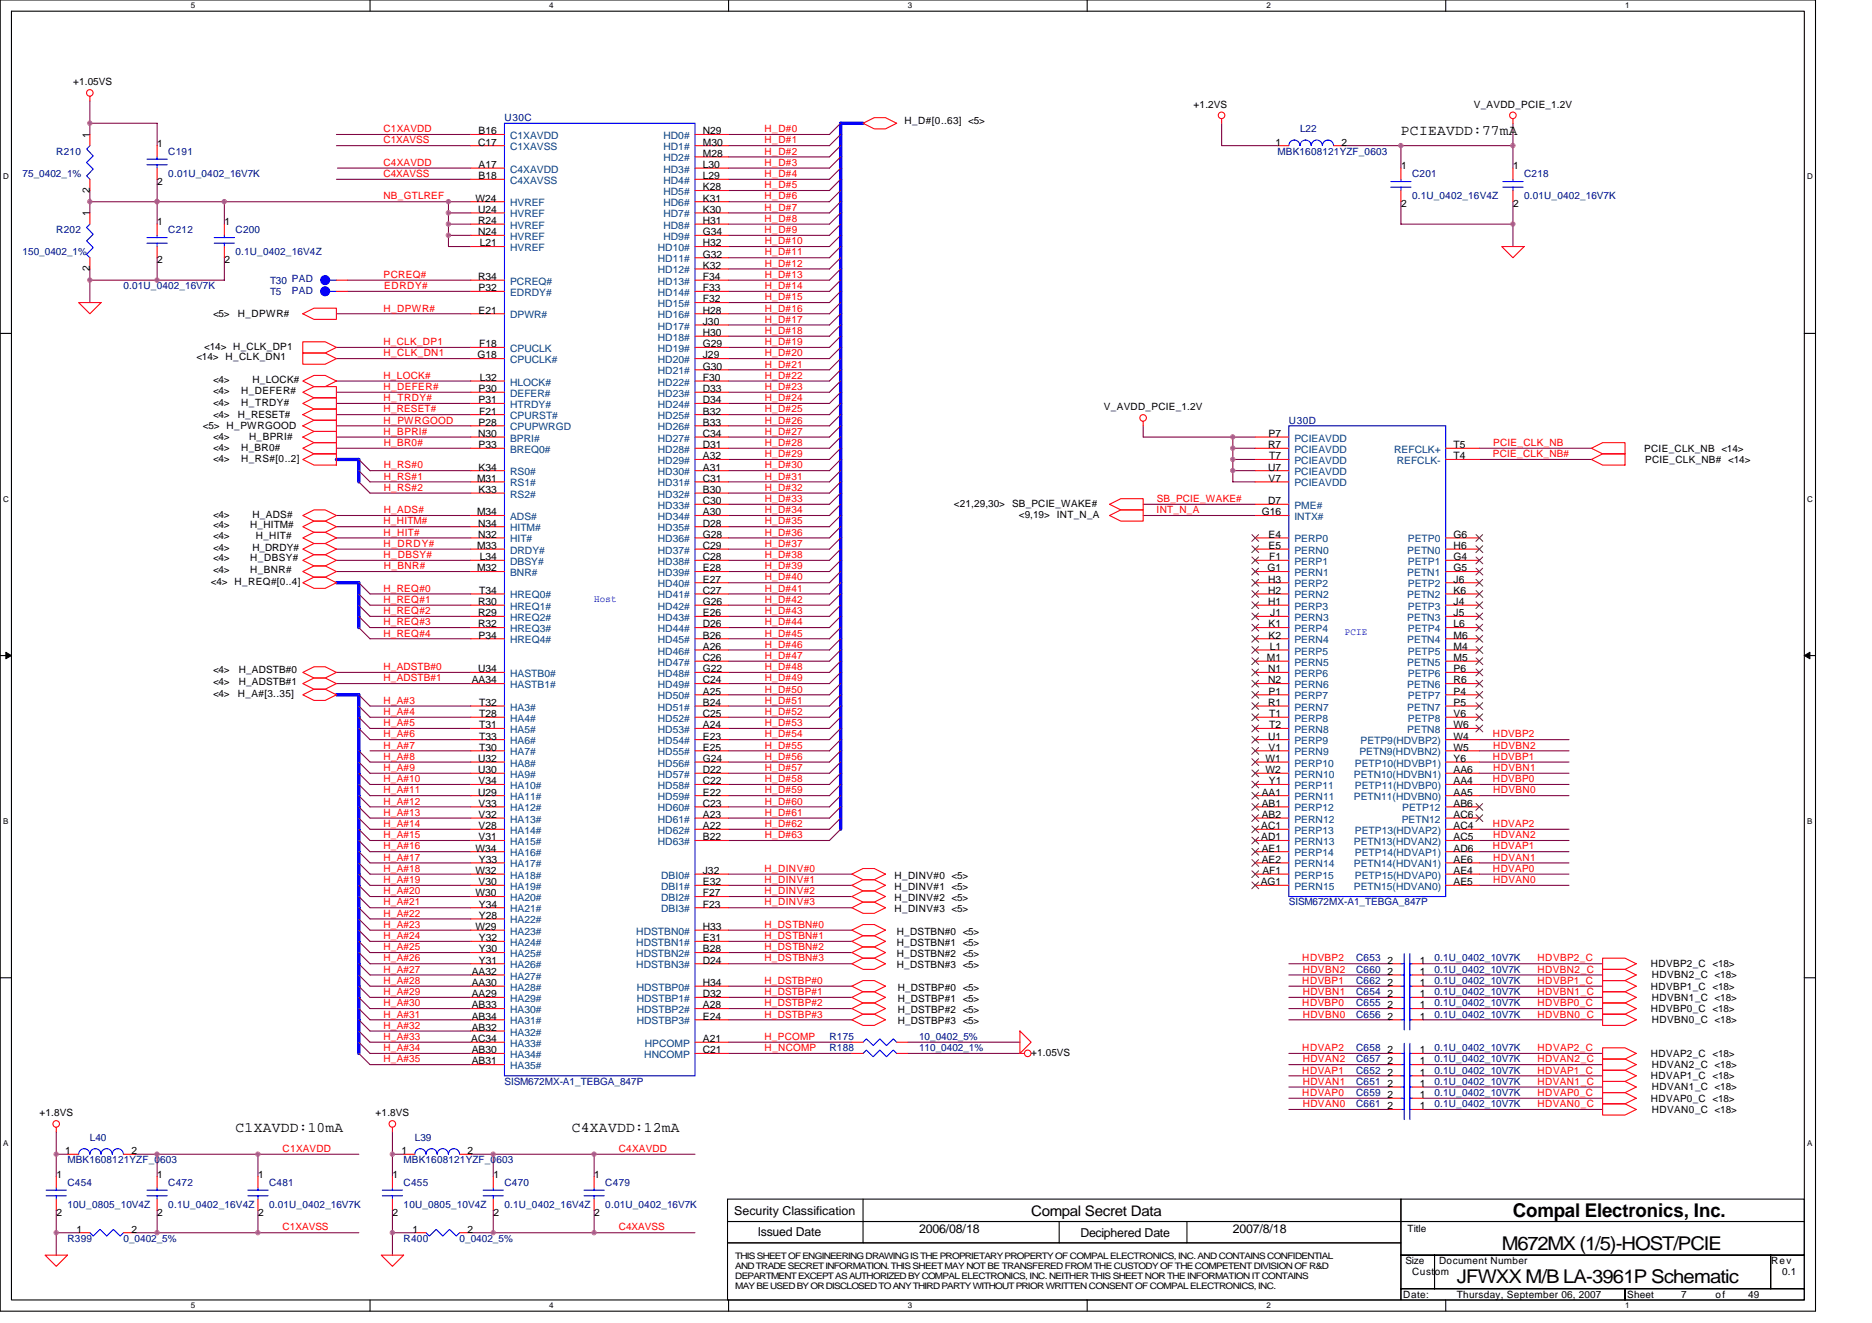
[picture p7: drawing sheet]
<svg xmlns="http://www.w3.org/2000/svg" width="297mm" height="210mm" viewBox="0 0 297 210" stroke-linecap="round" stroke-linejoin="round" font-family="sans-serif">
<defs><g id="words">
<g font-size="3">
<text x="240.1" y="193">Compal Electronics, Inc.</text>
<text x="231.2" y="203.6">JFWXX M/B LA-3961P Schematic</text>
<text x="238.3" y="198.3">M672MX (1/5)-HOST/PCIE</text>
</g>
<g font-size="2.3">
<text x="222.3" y="21.4">PCIEAVDD:77mA</text>
<text x="37.4" y="179.6">C1XAVDD:10mA</text>
<text x="90.7" y="179.6">C4XAVDD:12mA</text>
<text x="163.6" y="192.8">Compal Secret Data</text>
</g>
<g font-size="1.9">
<text x="116.5" y="192.7">Security Classification</text>
<text x="120.2" y="196.1">Issued Date</text>
<text x="145.8" y="195.6">2006/08/18</text>
<text x="171.4" y="196.3">Deciphered Date</text>
<text x="195.6" y="195.6">2007/8/18</text>
</g>
<g font-size="1.6">
<text x="11.6" y="13.5">+1.05VS</text>
<text x="189.4" y="17.1">+1.2VS</text>
<text x="233.8" y="17.1">V_AVDD_PCIE_1.2V</text>
<text x="14.2" y="21.9" transform="rotate(-90 14.2 21.9)">1</text>
<text x="25" y="23.3">1</text>
<text x="75.9" y="23.1">C17</text>
<text x="75.9" y="21.3">B16</text>
<text x="111.5" y="21.3">N29</text>
<text x="111.5" y="23.1">M30</text>
<text x="143.5" y="19.7">H_D#[0..63] &lt;5&gt;</text>
<text x="202.4" y="23.1">1</text>
<text x="212.9" y="23.1">2</text>
<text x="25" y="29.4">2</text>
<text x="75.9" y="26.6">A17</text>
<text x="75.9" y="28.4">B18</text>
<text x="111.5" y="24.9">M28</text>
<text x="111.5" y="26.6">L30</text>
<text x="111.5" y="28.4">L29</text>
<text x="222.3" y="26.9">1</text>
<text x="240.1" y="26.9">1</text>
<text x="14.2" y="34.3" transform="rotate(-90 14.2 34.3)">1</text>
<text x="14.2" y="30.6" transform="rotate(-90 14.2 30.6)">2</text>
<text x="25" y="35.8">1</text>
<text x="35.6" y="35.8">1</text>
<text x="75.4" y="32">W24</text>
<text x="75.9" y="33.8">U24</text>
<text x="75.9" y="35.5">R24</text>
<text x="111.5" y="30.2">K28</text>
<text x="111.5" y="32">K31</text>
<text x="111.5" y="33.8">K30</text>
<text x="111.5" y="35.5">H31</text>
<text x="222.3" y="32.9">2</text>
<text x="240.1" y="32.9">2</text>
<text x="25" y="41.8">2</text>
<text x="35.6" y="41.8">2</text>
<text x="75.9" y="37.3">N24</text>
<text x="76.1" y="39.1">L21</text>
<text x="111.5" y="37.3">G34</text>
<text x="111.5" y="39.1">H32</text>
<text x="111.5" y="40.9">G32</text>
<text x="14.2" y="43.1" transform="rotate(-90 14.2 43.1)">2</text>
<text x="75.9" y="44.4">R34</text>
<text x="75.9" y="46.2">P32</text>
<text x="111.5" y="42.7">K32</text>
<text x="111.5" y="44.4">F34</text>
<text x="111.5" y="46.2">F33</text>
<text x="111.5" y="48">F32</text>
<text x="33.8" y="50.3">&lt;5&gt;</text>
<text x="37.7" y="50.3">H_DPWR#</text>
<text x="75.9" y="49.8">E21</text>
<text x="111.5" y="49.8">H28</text>
<text x="111.5" y="51.5">J30</text>
<text x="111.5" y="53.3">H30</text>
<text x="31.2" y="57.1">&lt;14&gt; H_CLK_DN1</text>
<text x="32.4" y="55.5">&lt;14&gt; H_CLK_DP1</text>
<text x="75.8" y="56.9">G18</text>
<text x="76" y="55.1">F18</text>
<text x="111.5" y="55.1">G29</text>
<text x="111.5" y="56.9">J29</text>
<text x="111.5" y="58.7">G30</text>
<text x="33.8" y="60.8">&lt;4&gt;</text>
<text x="33.8" y="62.6">&lt;4&gt;</text>
<text x="33.8" y="64.4">&lt;4&gt;</text>
<text x="38.3" y="62.6">H_DEFER#</text>
<text x="38.3" y="64.4">H_TRDY#</text>
<text x="40" y="60.8">H_LOCK#</text>
<text x="75.9" y="64">P31</text>
<text x="75.9" y="62.2">P30</text>
<text x="76" y="65.8">F21</text>
<text x="76.1" y="60.4">L32</text>
<text x="111.5" y="60.4">F30</text>
<text x="111.5" y="62.2">D33</text>
<text x="111.5" y="64">D34</text>
<text x="111.5" y="65.8">B32</text>
<text x="175.2" y="65.1">V_AVDD_PCIE_1.2V</text>
<text x="32.2" y="68.1">&lt;5&gt; H_PWRGOOD</text>
<text x="33.8" y="69.9">&lt;4&gt;</text>
<text x="33.8" y="71.5">&lt;4&gt;</text>
<text x="33.8" y="66.3">&lt;4&gt;</text>
<text x="37.7" y="66.3">H_RESET#</text>
<text x="38.3" y="71.5">H_BR0#</text>
<text x="39.5" y="69.9">H_BPRI#</text>
<text x="75.9" y="69.3">N30</text>
<text x="75.9" y="71.1">P33</text>
<text x="75.9" y="67.5">P28</text>
<text x="111.5" y="67.5">B33</text>
<text x="111.5" y="69.3">C34</text>
<text x="111.5" y="71.1">D31</text>
<text x="201.2" y="71.1">R7</text>
<text x="201.3" y="69.3">P7</text>
<text x="230.6" y="71.1">T5</text>
<text x="260.9" y="71.6">PCIE_CLK_NB &lt;14&gt;</text>
<text x="33.8" y="73.3">&lt;4&gt;</text>
<text x="38.3" y="73.3">H_RS#[0..2]</text>
<text x="75.7" y="76.4">M31</text>
<text x="75.9" y="74.7">K34</text>
<text x="111.5" y="72.9">A32</text>
<text x="111.5" y="74.7">A31</text>
<text x="111.5" y="76.4">C31</text>
<text x="201.2" y="74.7">U7</text>
<text x="201.3" y="76.4">V7</text>
<text x="201.4" y="72.9">T7</text>
<text x="230.6" y="72.9">T4</text>
<text x="261" y="73.4">PCIE_CLK_NB# &lt;14&gt;</text>
<text x="33.8" y="83.7">&lt;4&gt;</text>
<text x="33.8" y="82.1">&lt;4&gt;</text>
<text x="39.7" y="83.7">H_HITM#</text>
<text x="40.1" y="82.1">H_ADS#</text>
<text x="75.7" y="81.8">M34</text>
<text x="75.9" y="83.5">N34</text>
<text x="75.9" y="78.2">K33</text>
<text x="111.5" y="78.2">B30</text>
<text x="111.5" y="80">C30</text>
<text x="111.5" y="81.8">A30</text>
<text x="111.5" y="83.5">D28</text>
<text x="151.3" y="80.4">&lt;21,29,30&gt; SB_PCIE_WAKE#</text>
<text x="161.7" y="82.1">&lt;9,19&gt; INT_N_A</text>
<text x="200.2" y="81.8">G16</text>
<text x="201.2" y="80">D7</text>
<text x="33.8" y="89.1">&lt;4&gt;</text>
<text x="33.8" y="87.5">&lt;4&gt;</text>
<text x="33.8" y="85.5">&lt;4&gt;</text>
<text x="39.7" y="89.1">H_DBSY#</text>
<text x="40" y="87.5">H_DRDY#</text>
<text x="40.6" y="85.5">H_HIT#</text>
<text x="75.7" y="87.1">M33</text>
<text x="75.9" y="85.3">N32</text>
<text x="76.1" y="88.9">L34</text>
<text x="111.5" y="85.3">G28</text>
<text x="111.5" y="87.1">C29</text>
<text x="111.5" y="88.9">C28</text>
<text x="201.3" y="85.3">E4</text>
<text x="201.3" y="87.1">E5</text>
<text x="201.4" y="88.9">F1</text>
<text x="230.6" y="85.3">G6</text>
<text x="230.6" y="88.9">G4</text>
<text x="230.6" y="87.1">H6</text>
<text x="33.4" y="92.8">&lt;4&gt; H_REQ#[0..4]</text>
<text x="33.8" y="90.8">&lt;4&gt;</text>
<text x="39.7" y="90.8">H_BNR#</text>
<text x="75.7" y="90.7">M32</text>
<text x="75.9" y="96">R30</text>
<text x="76" y="94.2">T34</text>
<text x="111.5" y="90.7">E28</text>
<text x="111.5" y="92.4">E27</text>
<text x="111.5" y="94.2">C27</text>
<text x="111.5" y="96">G26</text>
<text x="201.1" y="90.7">G1</text>
<text x="201.2" y="92.4">H3</text>
<text x="201.2" y="94.2">H2</text>
<text x="201.2" y="96">H1</text>
<text x="230.6" y="92.4">J6</text>
<text x="230.6" y="96">J4</text>
<text x="230.6" y="90.7">G5</text>
<text x="230.6" y="94.2">K6</text>
<text x="75.9" y="97.8">R29</text>
<text x="75.9" y="99.5">R32</text>
<text x="75.9" y="101.3">P34</text>
<text x="111.5" y="97.8">E26</text>
<text x="111.5" y="99.5">D26</text>
<text x="111.5" y="101.3">B26</text>
<text x="201.3" y="99.5">K1</text>
<text x="201.3" y="101.3">K2</text>
<text x="201.6" y="97.8">J1</text>
<text x="230.6" y="99.5">L6</text>
<text x="230.6" y="97.8">J5</text>
<text x="230.6" y="101.3">M6</text>
<text x="33.8" y="106.8">&lt;4&gt;</text>
<text x="37.9" y="106.8">H_ADSTB#0</text>
<text x="75.9" y="106.7">U34</text>
<text x="111.5" y="103.1">A26</text>
<text x="111.5" y="104.9">C26</text>
<text x="111.5" y="106.7">G22</text>
<text x="201" y="104.9">M1</text>
<text x="201.2" y="106.7">N1</text>
<text x="201.5" y="103.1">L1</text>
<text x="230.6" y="103.1">M4</text>
<text x="230.6" y="106.7">P6</text>
<text x="230.6" y="104.9">M5</text>
<text x="33.8" y="108.6">&lt;4&gt;</text>
<text x="33.8" y="110.6">&lt;4&gt;</text>
<text x="37.7" y="110.6">H_A#[3..35]</text>
<text x="37.9" y="108.6">H_ADSTB#1</text>
<text x="74.9" y="108.4">AA34</text>
<text x="76" y="112">T32</text>
<text x="76" y="113.8">T28</text>
<text x="111.5" y="108.4">C24</text>
<text x="111.5" y="110.2">A25</text>
<text x="111.5" y="112">B24</text>
<text x="111.5" y="113.8">C25</text>
<text x="201.2" y="108.4">N2</text>
<text x="201.2" y="112">R1</text>
<text x="201.3" y="110.2">P1</text>
<text x="201.4" y="113.8">T1</text>
<text x="230.6" y="113.8">V6</text>
<text x="230.6" y="110.2">P4</text>
<text x="230.6" y="108.4">R6</text>
<text x="230.6" y="112">P5</text>
<text x="76" y="115.5">T31</text>
<text x="76" y="117.3">T33</text>
<text x="76" y="119.1">T30</text>
<text x="111.5" y="115.5">A24</text>
<text x="111.5" y="117.3">E23</text>
<text x="111.5" y="119.1">E25</text>
<text x="201.2" y="117.3">U1</text>
<text x="201.3" y="119.1">V1</text>
<text x="201.4" y="115.5">T2</text>
<text x="230.6" y="117.3">W4</text>
<text x="230.6" y="119.1">W5</text>
<text x="230.6" y="115.5">W6</text>
<text x="75.9" y="120.9">U32</text>
<text x="75.9" y="122.7">U30</text>
<text x="75.9" y="124.4">V34</text>
<text x="111.5" y="120.9">G24</text>
<text x="111.5" y="122.7">D22</text>
<text x="111.5" y="124.4">C22</text>
<text x="200.8" y="120.9">W1</text>
<text x="200.8" y="122.7">W2</text>
<text x="201.3" y="124.4">Y1</text>
<text x="230.6" y="120.9">Y6</text>
<text x="230.6" y="124.4">AA4</text>
<text x="230.6" y="122.7">AA6</text>
<text x="75.9" y="126.2">U29</text>
<text x="75.9" y="128">V33</text>
<text x="75.9" y="129.8">V32</text>
<text x="75.9" y="131.6">V28</text>
<text x="111.5" y="126.2">E22</text>
<text x="111.5" y="128">C23</text>
<text x="111.5" y="129.8">A23</text>
<text x="111.5" y="131.6">A22</text>
<text x="200.1" y="131.6">AC1</text>
<text x="200.2" y="126.2">AA1</text>
<text x="200.2" y="128">AB1</text>
<text x="200.2" y="129.8">AB2</text>
<text x="230.6" y="129.8">AC6</text>
<text x="230.6" y="128">AB6</text>
<text x="230.6" y="131.6">AC4</text>
<text x="230.6" y="126.2">AA5</text>
<text x="75.4" y="135.1">W34</text>
<text x="75.9" y="133.3">V31</text>
<text x="76" y="136.9">Y33</text>
<text x="111.5" y="133.3">B22</text>
<text x="200.1" y="133.3">AD1</text>
<text x="200.2" y="135.1">AE1</text>
<text x="200.2" y="136.9">AE2</text>
<text x="230.6" y="135.1">AD6</text>
<text x="230.6" y="133.3">AC5</text>
<text x="230.6" y="136.9">AE6</text>
<text x="75.4" y="138.7">W32</text>
<text x="75.4" y="142.2">W30</text>
<text x="75.9" y="140.4">V30</text>
<text x="76" y="144">Y34</text>
<text x="111.5" y="138.7">J32</text>
<text x="111.5" y="140.4">E32</text>
<text x="111.5" y="142.2">F27</text>
<text x="111.5" y="144">F23</text>
<text x="141.9" y="139.4">H_DINV#0 &lt;5&gt;</text>
<text x="141.9" y="141.2">H_DINV#1 &lt;5&gt;</text>
<text x="141.9" y="142.9">H_DINV#2 &lt;5&gt;</text>
<text x="200" y="140.4">AG1</text>
<text x="200.3" y="138.7">AF1</text>
<text x="230.6" y="138.7">AE4</text>
<text x="230.6" y="140.4">AE5</text>
<text x="75.4" y="147.6">W29</text>
<text x="76" y="145.8">Y28</text>
<text x="76" y="149.3">Y32</text>
<text x="111.5" y="147.6">H33</text>
<text x="111.5" y="149.3">E31</text>
<text x="141.9" y="144.7">H_DINV#3 &lt;5&gt;</text>
<text x="142.3" y="148.3">H_DSTBN#0 &lt;5&gt;</text>
<text x="74.9" y="154.7">AA32</text>
<text x="76" y="151.1">Y30</text>
<text x="76" y="152.9">Y31</text>
<text x="111.5" y="151.1">B28</text>
<text x="111.5" y="152.9">D24</text>
<text x="142.3" y="150.1">H_DSTBN#1 &lt;5&gt;</text>
<text x="142.3" y="151.8">H_DSTBN#2 &lt;5&gt;</text>
<text x="142.3" y="153.6">H_DSTBN#3 &lt;5&gt;</text>
<text x="220.2" y="154.7">2</text>
<text x="220.2" y="152.9">2</text>
<text x="225.3" y="154.7">1</text>
<text x="225.3" y="152.9">1</text>
<text x="261.9" y="153.4">HDVBP2_C &lt;18&gt;</text>
<text x="262.1" y="155.2">HDVBN2_C &lt;18&gt;</text>
<text x="74.9" y="156.4">AA30</text>
<text x="74.9" y="158.2">AA29</text>
<text x="74.9" y="160">AB33</text>
<text x="74.9" y="161.8">AB34</text>
<text x="111.5" y="156.4">H34</text>
<text x="111.5" y="158.2">D32</text>
<text x="111.5" y="160">A28</text>
<text x="111.5" y="161.8">E24</text>
<text x="142.4" y="157.2">H_DSTBP#0 &lt;5&gt;</text>
<text x="142.4" y="158.9">H_DSTBP#1 &lt;5&gt;</text>
<text x="142.4" y="160.7">H_DSTBP#2 &lt;5&gt;</text>
<text x="220.2" y="156.4">2</text>
<text x="220.2" y="158.2">2</text>
<text x="220.2" y="160">2</text>
<text x="220.2" y="161.8">2</text>
<text x="225.3" y="156.4">1</text>
<text x="225.3" y="158.2">1</text>
<text x="225.3" y="160">1</text>
<text x="225.3" y="161.8">1</text>
<text x="261.9" y="157">HDVBP1_C &lt;18&gt;</text>
<text x="261.9" y="160.5">HDVBP0_C &lt;18&gt;</text>
<text x="262.1" y="158.8">HDVBN1_C &lt;18&gt;</text>
<text x="74.8" y="165.3">AC34</text>
<text x="74.9" y="163.6">AB32</text>
<text x="74.9" y="167.1">AB30</text>
<text x="111.5" y="167.1">C21</text>
<text x="111.5" y="165.3">A21</text>
<text x="142.4" y="162.5">H_DSTBP#3 &lt;5&gt;</text>
<text x="163.6" y="167.5">+1.05VS</text>
<text x="220.2" y="167.1">2</text>
<text x="225.3" y="167.1">1</text>
<text x="261.9" y="167.7">HDVAP2_C &lt;18&gt;</text>
<text x="262.1" y="162.3">HDVBN0_C &lt;18&gt;</text>
<text x="74.9" y="168.9">AB31</text>
<text x="220.2" y="172.4">2</text>
<text x="220.2" y="170.7">2</text>
<text x="220.2" y="168.9">2</text>
<text x="225.3" y="172.4">1</text>
<text x="225.3" y="170.7">1</text>
<text x="225.3" y="168.9">1</text>
<text x="261.9" y="171.2">HDVAP1_C &lt;18&gt;</text>
<text x="262.1" y="173">HDVAN1_C &lt;18&gt;</text>
<text x="262.1" y="169.4">HDVAN2_C &lt;18&gt;</text>
<text x="6.3" y="177.1">+1.8VS</text>
<text x="59.6" y="177.1">+1.8VS</text>
<text x="220.2" y="174.2">2</text>
<text x="220.2" y="176">2</text>
<text x="225.3" y="174.2">1</text>
<text x="225.3" y="176">1</text>
<text x="261.9" y="174.8">HDVAP0_C &lt;18&gt;</text>
<text x="262.1" y="176.6">HDVAN0_C &lt;18&gt;</text>
<text x="10.3" y="183.1">1</text>
<text x="20.8" y="183.1">2</text>
<text x="63.7" y="183.1">1</text>
<text x="74.2" y="183.1">2</text>
<text x="9" y="186.9">1</text>
<text x="25" y="186.9">1</text>
<text x="41" y="186.9">1</text>
<text x="62.3" y="186.9">1</text>
<text x="78.3" y="186.9">1</text>
<text x="94.3" y="186.9">1</text>
<text x="9" y="192.9">2</text>
<text x="12.1" y="195.6">1</text>
<text x="20.8" y="195.6">2</text>
<text x="25" y="192.9">2</text>
<text x="41" y="192.9">2</text>
<text x="62.3" y="192.9">2</text>
<text x="65.5" y="195.6">1</text>
<text x="74.2" y="195.6">2</text>
<text x="78.3" y="192.9">2</text>
<text x="94.3" y="192.9">2</text>
<text x="223.3" y="195.4">Title</text>
<text x="223" y="200.6">Size</text>
<text x="224.1" y="202.3">Custom</text>
<text x="228.3" y="200.6">Document Number</text>
<text x="281" y="200.6">Rev</text>
<text x="282.8" y="202.3">0.1</text>
<text x="222.6" y="205.9">Date:</text>
<text x="231.2" y="205.9">Thursday, September 06, 2007</text>
<text x="258.2" y="205.9">Sheet</text>
<text x="266.7" y="205.9">7</text>
<text x="272.2" y="205.9">of</text>
<text x="277.4" y="205.9">49</text>
</g>
<g font-size="1.6" fill="#f00">
<text x="60.9" y="21">C1XAVDD</text>
<text x="60.9" y="22.8">C1XAVSS</text>
<text x="121.3" y="21">H_D#0</text>
<text x="121.3" y="22.8">H_D#1</text>
<text x="60.9" y="26.3">C4XAVDD</text>
<text x="60.9" y="28.1">C4XAVSS</text>
<text x="121.3" y="24.5">H_D#2</text>
<text x="121.3" y="26.3">H_D#3</text>
<text x="121.3" y="28.1">H_D#4</text>
<text x="121.3" y="29.9">H_D#5</text>
<text x="60.9" y="31.6">NB_GTLREF</text>
<text x="121.3" y="31.6">H_D#6</text>
<text x="121.3" y="33.4">H_D#7</text>
<text x="121.3" y="35.2">H_D#8</text>
<text x="121.3" y="37">H_D#9</text>
<text x="121.3" y="40.5">H_D#11</text>
<text x="121.3" y="38.8">H_D#10</text>
<text x="60.9" y="44.1">PCREQ#</text>
<text x="61" y="45.9">EDRDY#</text>
<text x="121.3" y="44.1">H_D#13</text>
<text x="121.3" y="45.9">H_D#14</text>
<text x="121.3" y="47.6">H_D#15</text>
<text x="121.3" y="42.3">H_D#12</text>
<text x="60.9" y="49.4">H_DPWR#</text>
<text x="121.3" y="51.2">H_D#17</text>
<text x="121.3" y="49.4">H_D#16</text>
<text x="121.3" y="53">H_D#18</text>
<text x="60.9" y="54.8">H_CLK_DP1</text>
<text x="60.9" y="56.5">H_CLK_DN1</text>
<text x="121.3" y="54.8">H_D#19</text>
<text x="121.3" y="58.3">H_D#21</text>
<text x="121.3" y="56.5">H_D#20</text>
<text x="60.9" y="60.1">H_LOCK#</text>
<text x="60.9" y="61.9">H_DEFER#</text>
<text x="60.9" y="63.6">H_TRDY#</text>
<text x="60.9" y="65.4">H_RESET#</text>
<text x="121.3" y="60.1">H_D#22</text>
<text x="121.3" y="61.9">H_D#23</text>
<text x="121.3" y="65.4">H_D#25</text>
<text x="121.3" y="63.6">H_D#24</text>
<text x="60.9" y="69">H_BPRI#</text>
<text x="60.9" y="67.2">H_PWRGOOD</text>
<text x="60.9" y="70.8">H_BR0#</text>
<text x="121.3" y="69">H_D#27</text>
<text x="121.3" y="70.8">H_D#28</text>
<text x="121.3" y="67.2">H_D#26</text>
<text x="236.9" y="70.8">PCIE_CLK_NB</text>
<text x="60.9" y="74.3">H_RS#0</text>
<text x="60.9" y="77.9">H_RS#2</text>
<text x="60.9" y="76.1">H_RS#1</text>
<text x="121.3" y="72.5">H_D#29</text>
<text x="121.3" y="74.3">H_D#30</text>
<text x="121.3" y="76.1">H_D#31</text>
<text x="121.3" y="77.9">H_D#32</text>
<text x="236.9" y="72.5">PCIE_CLK_NB#</text>
<text x="60.9" y="83.2">H_HITM#</text>
<text x="60.9" y="81.4">H_ADS#</text>
<text x="121.3" y="83.2">H_D#35</text>
<text x="121.3" y="79.7">H_D#33</text>
<text x="121.3" y="81.4">H_D#34</text>
<text x="183.5" y="81.4">INT_N_A</text>
<text x="183.6" y="79.7">SB_PCIE_WAKE#</text>
<text x="60.9" y="85">H_HIT#</text>
<text x="60.9" y="88.5">H_DBSY#</text>
<text x="60.9" y="86.8">H_DRDY#</text>
<text x="121.3" y="86.8">H_D#37</text>
<text x="121.3" y="88.5">H_D#38</text>
<text x="121.3" y="85">H_D#36</text>
<text x="60.9" y="93.9">H_REQ#0</text>
<text x="60.9" y="95.7">H_REQ#1</text>
<text x="60.9" y="90.3">H_BNR#</text>
<text x="121.3" y="90.3">H_D#39</text>
<text x="121.3" y="93.9">H_D#41</text>
<text x="121.3" y="92.1">H_D#40</text>
<text x="121.3" y="95.7">H_D#42</text>
<text x="60.9" y="101">H_REQ#4</text>
<text x="60.9" y="97.4">H_REQ#2</text>
<text x="60.9" y="99.2">H_REQ#3</text>
<text x="121.3" y="97.4">H_D#43</text>
<text x="121.3" y="101">H_D#45</text>
<text x="121.3" y="99.2">H_D#44</text>
<text x="60.9" y="106.3">H_ADSTB#0</text>
<text x="121.3" y="102.8">H_D#46</text>
<text x="121.3" y="104.5">H_D#47</text>
<text x="121.3" y="106.3">H_D#48</text>
<text x="60.9" y="111.7">H_A#3</text>
<text x="60.9" y="113.4">H_A#4</text>
<text x="60.9" y="108.1">H_ADSTB#1</text>
<text x="121.3" y="111.7">H_D#51</text>
<text x="121.3" y="108.1">H_D#49</text>
<text x="121.3" y="113.4">H_D#52</text>
<text x="121.3" y="109.9">H_D#50</text>
<text x="60.9" y="115.2">H_A#5</text>
<text x="60.9" y="117">H_A#6</text>
<text x="60.9" y="118.8">H_A#7</text>
<text x="121.3" y="115.2">H_D#53</text>
<text x="121.3" y="117">H_D#54</text>
<text x="121.3" y="118.8">H_D#55</text>
<text x="236.9" y="117">HDVBP2</text>
<text x="236.9" y="118.8">HDVBN2</text>
<text x="60.9" y="120.5">H_A#8</text>
<text x="60.9" y="122.3">H_A#9</text>
<text x="60.9" y="125.9">H_A#11</text>
<text x="60.9" y="124.1">H_A#10</text>
<text x="121.3" y="125.9">H_D#59</text>
<text x="121.3" y="122.3">H_D#57</text>
<text x="121.3" y="120.5">H_D#56</text>
<text x="121.3" y="124.1">H_D#58</text>
<text x="236.9" y="120.5">HDVBP1</text>
<text x="236.9" y="124.1">HDVBP0</text>
<text x="236.9" y="122.3">HDVBN1</text>
<text x="236.9" y="125.9">HDVBN0</text>
<text x="60.9" y="127.7">H_A#12</text>
<text x="60.9" y="129.4">H_A#13</text>
<text x="60.9" y="131.2">H_A#14</text>
<text x="121.3" y="129.4">H_D#61</text>
<text x="121.3" y="131.2">H_D#62</text>
<text x="121.3" y="127.7">H_D#60</text>
<text x="236.9" y="131.2">HDVAP2</text>
<text x="60.9" y="133">H_A#15</text>
<text x="60.9" y="136.5">H_A#17</text>
<text x="60.9" y="134.8">H_A#16</text>
<text x="121.3" y="133">H_D#63</text>
<text x="236.9" y="134.8">HDVAP1</text>
<text x="236.9" y="133">HDVAN2</text>
<text x="236.9" y="136.5">HDVAN1</text>
<text x="60.9" y="143.7">H_A#21</text>
<text x="60.9" y="138.3">H_A#18</text>
<text x="60.9" y="141.9">H_A#20</text>
<text x="60.9" y="140.1">H_A#19</text>
<text x="121.3" y="141.9">H_DINV#2</text>
<text x="121.3" y="138.3">H_DINV#0</text>
<text x="121.3" y="143.7">H_DINV#3</text>
<text x="121.3" y="140.1">H_DINV#1</text>
<text x="236.9" y="138.3">HDVAP0</text>
<text x="236.9" y="140.1">HDVAN0</text>
<text x="60.9" y="145.4">H_A#22</text>
<text x="60.9" y="147.2">H_A#23</text>
<text x="60.9" y="149">H_A#24</text>
<text x="121.3" y="149">H_DSTBN#1</text>
<text x="121.3" y="147.2">H_DSTBN#0</text>
<text x="60.9" y="152.5">H_A#26</text>
<text x="60.9" y="150.8">H_A#25</text>
<text x="60.9" y="154.3">H_A#27</text>
<text x="121.3" y="152.5">H_DSTBN#3</text>
<text x="121.3" y="150.8">H_DSTBN#2</text>
<text x="206.6" y="152.5">HDVBP2</text>
<text x="206.7" y="154.3">HDVBN2</text>
<text x="244" y="152.5">HDVBP2_C</text>
<text x="244" y="154.3">HDVBN2_C</text>
<text x="60.9" y="161.4">H_A#31</text>
<text x="60.9" y="156.1">H_A#28</text>
<text x="60.9" y="159.7">H_A#30</text>
<text x="60.9" y="157.9">H_A#29</text>
<text x="121.3" y="156.1">H_DSTBP#0</text>
<text x="121.3" y="159.7">H_DSTBP#2</text>
<text x="121.3" y="161.4">H_DSTBP#3</text>
<text x="121.3" y="157.9">H_DSTBP#1</text>
<text x="206.6" y="156.1">HDVBP1</text>
<text x="206.6" y="159.7">HDVBP0</text>
<text x="206.7" y="157.9">HDVBN1</text>
<text x="206.7" y="161.4">HDVBN0</text>
<text x="244" y="156.1">HDVBP1_C</text>
<text x="244" y="157.9">HDVBN1_C</text>
<text x="244" y="159.7">HDVBP0_C</text>
<text x="244" y="161.4">HDVBN0_C</text>
<text x="60.9" y="165">H_A#33</text>
<text x="60.9" y="166.8">H_A#34</text>
<text x="60.9" y="163.2">H_A#32</text>
<text x="121.3" y="165">H_PCOMP</text>
<text x="121.3" y="166.8">H_NCOMP</text>
<text x="206.6" y="166.8">HDVAP2</text>
<text x="244" y="166.8">HDVAP2_C</text>
<text x="60.9" y="168.6">H_A#35</text>
<text x="206.6" y="170.3">HDVAP1</text>
<text x="206.6" y="173.9">HDVAP0</text>
<text x="206.7" y="168.6">HDVAN2</text>
<text x="206.7" y="172.1">HDVAN1</text>
<text x="244" y="170.3">HDVAP1_C</text>
<text x="244" y="168.6">HDVAN2_C</text>
<text x="244" y="172.1">HDVAN1_C</text>
<text x="244" y="173.9">HDVAP0_C</text>
<text x="206.7" y="175.7">HDVAN0</text>
<text x="244" y="175.7">HDVAN0_C</text>
<text x="44.8" y="182.8">C1XAVDD</text>
<text x="98.2" y="182.8">C4XAVDD</text>
<text x="44.8" y="195.2">C1XAVSS</text>
<text x="98.2" y="195.2">C4XAVSS</text>
</g>
<g font-size="1.6" fill="#000080">
<text x="80" y="19.2">U30C</text>
<text x="206.3" y="21">L22</text>
<text x="3.6" y="28.1">75_0402_1%</text>
<text x="8.9" y="24.5">R210</text>
<text x="26.7" y="24.5">C191</text>
<text x="26.7" y="28.1">0.01U_0402_16V7K</text>
<text x="202.7" y="24.5">MBK1608121YZF_0603</text>
<text x="224.1" y="28.1">C201</text>
<text x="241.8" y="28.1">C218</text>
<text x="224.1" y="31.6">0.1U_0402_16V4Z</text>
<text x="241.8" y="31.6">0.01U_0402_16V7K</text>
<text x="3.6" y="40.5">150_0402_1%</text>
<text x="8.9" y="37">R202</text>
<text x="26.7" y="37">C212</text>
<text x="37.4" y="37">C200</text>
<text x="37.4" y="40.5">0.1U_0402_16V4Z</text>
<text x="19.6" y="45.9">0.01U_0402_16V7K</text>
<text x="42.9" y="46.8">T5</text>
<text x="42.9" y="45">T30 PAD</text>
<text x="46.3" y="46.6">PAD</text>
<text x="204.5" y="67.2">U30D</text>
<text x="204.5" y="143.7">SISM672MX-A1_TEBGA_847P</text>
<text x="215.2" y="154.3">C660</text>
<text x="215.2" y="152.5">C653</text>
<text x="227.6" y="154.3">0.1U_0402_10V7K</text>
<text x="227.6" y="152.5">0.1U_0402_10V7K</text>
<text x="215.2" y="156.1">C662</text>
<text x="215.2" y="157.9">C654</text>
<text x="215.2" y="159.7">C655</text>
<text x="215.2" y="161.4">C656</text>
<text x="227.6" y="156.1">0.1U_0402_10V7K</text>
<text x="227.6" y="157.9">0.1U_0402_10V7K</text>
<text x="227.6" y="159.7">0.1U_0402_10V7K</text>
<text x="227.6" y="161.4">0.1U_0402_10V7K</text>
<text x="131.6" y="165">R175</text>
<text x="131.6" y="166.8">R188</text>
<text x="145.8" y="165">10_0402_5%</text>
<text x="145.8" y="166.8">110_0402_1%</text>
<text x="215.2" y="166.8">C658</text>
<text x="227.6" y="166.8">0.1U_0402_10V7K</text>
<text x="80" y="172.1">SISM672MX-A1_TEBGA_847P</text>
<text x="215.2" y="173.9">C659</text>
<text x="215.2" y="172.1">C651</text>
<text x="215.2" y="170.3">C652</text>
<text x="215.2" y="168.6">C657</text>
<text x="227.6" y="173.9">0.1U_0402_10V7K</text>
<text x="227.6" y="172.1">0.1U_0402_10V7K</text>
<text x="227.6" y="170.3">0.1U_0402_10V7K</text>
<text x="227.6" y="168.6">0.1U_0402_10V7K</text>
<text x="215.2" y="175.7">C661</text>
<text x="227.6" y="175.7">0.1U_0402_10V7K</text>
<text x="10.7" y="184.6">MBK1608121YZF_0603</text>
<text x="14.3" y="181">L40</text>
<text x="64" y="184.6">MBK1608121YZF_0603</text>
<text x="65.8" y="181">L39</text>
<text x="10.7" y="188.1">C454</text>
<text x="10.7" y="191.7">10U_0805_10V4Z</text>
<text x="26.7" y="188.1">C472</text>
<text x="26.7" y="191.7">0.1U_0402_16V4Z</text>
<text x="42.7" y="188.1">C481</text>
<text x="42.7" y="191.7">0.01U_0402_16V7K</text>
<text x="64" y="188.1">C455</text>
<text x="64" y="191.7">10U_0805_10V4Z</text>
<text x="80" y="188.1">C470</text>
<text x="80" y="191.7">0.1U_0402_16V4Z</text>
<text x="96.1" y="188.1">C479</text>
<text x="96.1" y="191.7">0.01U_0402_16V7K</text>
<text x="10.7" y="197">R399</text>
<text x="19.6" y="197">0_0402_5%</text>
<text x="64" y="197">R400</text>
<text x="72.9" y="197">0_0402_5%</text>
</g>
<g font-size="1.6" fill="#004080">
<text x="80.9" y="22.1">C1XAVDD</text>
<text x="80.9" y="23.8">C1XAVSS</text>
<text x="105.3" y="22.1">HD0#</text>
<text x="105.3" y="23.8">HD1#</text>
<text x="80.9" y="27.4">C4XAVDD</text>
<text x="80.9" y="29.2">C4XAVSS</text>
<text x="105.3" y="25.6">HD2#</text>
<text x="105.3" y="27.4">HD3#</text>
<text x="105.3" y="29.2">HD4#</text>
<text x="80.9" y="32.7">HVREF</text>
<text x="80.9" y="34.5">HVREF</text>
<text x="105.3" y="30.9">HD5#</text>
<text x="105.3" y="32.7">HD6#</text>
<text x="105.3" y="34.5">HD7#</text>
<text x="80.9" y="36.3">HVREF</text>
<text x="80.9" y="38.1">HVREF</text>
<text x="80.9" y="39.8">HVREF</text>
<text x="104.4" y="39.8">HD10#</text>
<text x="104.4" y="41.6">HD11#</text>
<text x="105.3" y="36.3">HD8#</text>
<text x="105.3" y="38.1">HD9#</text>
<text x="80.9" y="45.2">PCREQ#</text>
<text x="80.9" y="46.9">EDRDY#</text>
<text x="104.4" y="43.4">HD12#</text>
<text x="104.4" y="45.2">HD13#</text>
<text x="104.4" y="46.9">HD14#</text>
<text x="80.9" y="50.5">DPWR#</text>
<text x="104.4" y="48.7">HD15#</text>
<text x="104.4" y="50.5">HD16#</text>
<text x="104.4" y="52.3">HD17#</text>
<text x="80.9" y="55.8">CPUCLK</text>
<text x="80.9" y="57.6">CPUCLK#</text>
<text x="104.4" y="54.1">HD18#</text>
<text x="104.4" y="55.8">HD19#</text>
<text x="104.4" y="57.6">HD20#</text>
<text x="104.4" y="59.4">HD21#</text>
<text x="80.9" y="64.7">HTRDY#</text>
<text x="80.9" y="61.2">HLOCK#</text>
<text x="80.9" y="62.9">DEFER#</text>
<text x="104.4" y="61.2">HD22#</text>
<text x="104.4" y="62.9">HD23#</text>
<text x="104.4" y="64.7">HD24#</text>
<text x="80.9" y="70.1">BPRI#</text>
<text x="80.9" y="71.8">BREQ0#</text>
<text x="80.9" y="68.3">CPUPWRGD</text>
<text x="80.9" y="66.5">CPURST#</text>
<text x="104.4" y="66.5">HD25#</text>
<text x="104.4" y="68.3">HD26#</text>
<text x="104.4" y="70.1">HD27#</text>
<text x="104.4" y="71.8">HD28#</text>
<text x="205.4" y="70.1">PCIEAVDD</text>
<text x="205.4" y="71.8">PCIEAVDD</text>
<text x="221.2" y="71.8">REFCLK+</text>
<text x="80.9" y="75.4">RS0#</text>
<text x="80.9" y="77.2">RS1#</text>
<text x="104.4" y="73.6">HD29#</text>
<text x="104.4" y="75.4">HD30#</text>
<text x="104.4" y="77.2">HD31#</text>
<text x="205.4" y="73.6">PCIEAVDD</text>
<text x="205.4" y="75.4">PCIEAVDD</text>
<text x="205.4" y="77.2">PCIEAVDD</text>
<text x="221.6" y="73.6">REFCLK-</text>
<text x="80.9" y="79">RS2#</text>
<text x="80.9" y="82.5">ADS#</text>
<text x="104.4" y="79">HD32#</text>
<text x="104.4" y="80.7">HD33#</text>
<text x="104.4" y="82.5">HD34#</text>
<text x="205.4" y="80.7">PME#</text>
<text x="205.4" y="82.5">INTX#</text>
<text x="80.9" y="87.8">DRDY#</text>
<text x="80.9" y="89.6">DBSY#</text>
<text x="80.9" y="86.1">HIT#</text>
<text x="80.9" y="84.3">HITM#</text>
<text x="104.4" y="84.3">HD35#</text>
<text x="104.4" y="86.1">HD36#</text>
<text x="104.4" y="87.8">HD37#</text>
<text x="104.4" y="89.6">HD38#</text>
<text x="205.4" y="86.1">PERP0</text>
<text x="205.4" y="87.8">PERN0</text>
<text x="205.4" y="89.6">PERP1</text>
<text x="223.3" y="87.8">PETN0</text>
<text x="223.4" y="86.1">PETP0</text>
<text x="223.4" y="89.6">PETP1</text>
<text x="80.9" y="91.4">BNR#</text>
<text x="80.9" y="95">HREQ0#</text>
<text x="104.4" y="91.4">HD39#</text>
<text x="104.4" y="93.2">HD40#</text>
<text x="104.4" y="95">HD41#</text>
<text x="205.4" y="91.4">PERN1</text>
<text x="205.4" y="93.2">PERP2</text>
<text x="205.4" y="95">PERN2</text>
<text x="223.3" y="91.4">PETN1</text>
<text x="223.3" y="95">PETN2</text>
<text x="223.4" y="93.2">PETP2</text>
<text x="80.9" y="96.7">HREQ1#</text>
<text x="80.9" y="98.5">HREQ2#</text>
<text x="80.9" y="100.3">HREQ3#</text>
<text x="104.4" y="96.7">HD42#</text>
<text x="104.4" y="98.5">HD43#</text>
<text x="104.4" y="100.3">HD44#</text>
<text x="205.4" y="96.7">PERP3</text>
<text x="205.4" y="98.5">PERN3</text>
<text x="205.4" y="100.3">PERP4</text>
<text x="223.3" y="98.5">PETN3</text>
<text x="223.4" y="96.7">PETP3</text>
<text x="223.4" y="100.3">PETP4</text>
<text x="80.9" y="102.1">HREQ4#</text>
<text x="80.9" y="107.4">HASTB0#</text>
<text x="104.4" y="102.1">HD45#</text>
<text x="104.4" y="103.8">HD46#</text>
<text x="104.4" y="105.6">HD47#</text>
<text x="104.4" y="107.4">HD48#</text>
<text x="205.4" y="102.1">PERN4</text>
<text x="205.4" y="103.8">PERP5</text>
<text x="205.4" y="105.6">PERN5</text>
<text x="205.4" y="107.4">PERP6</text>
<text x="223.3" y="102.1">PETN4</text>
<text x="223.3" y="105.6">PETN5</text>
<text x="223.4" y="103.8">PETP5</text>
<text x="223.4" y="107.4">PETP6</text>
<text x="80.9" y="109.2">HASTB1#</text>
<text x="80.9" y="112.7">HA3#</text>
<text x="104.4" y="109.2">HD49#</text>
<text x="104.4" y="111">HD50#</text>
<text x="104.4" y="112.7">HD51#</text>
<text x="205.4" y="109.2">PERN6</text>
<text x="205.4" y="111">PERP7</text>
<text x="205.4" y="112.7">PERN7</text>
<text x="223.3" y="109.2">PETN6</text>
<text x="223.3" y="112.7">PETN7</text>
<text x="223.4" y="111">PETP7</text>
<text x="80.9" y="114.5">HA4#</text>
<text x="80.9" y="116.3">HA5#</text>
<text x="80.9" y="118.1">HA6#</text>
<text x="80.9" y="119.8">HA7#</text>
<text x="104.4" y="114.5">HD52#</text>
<text x="104.4" y="116.3">HD53#</text>
<text x="104.4" y="118.1">HD54#</text>
<text x="104.4" y="119.8">HD55#</text>
<text x="205.4" y="119.8">PERN9</text>
<text x="205.4" y="116.3">PERN8</text>
<text x="205.4" y="118.1">PERP9</text>
<text x="205.4" y="114.5">PERP8</text>
<text x="215.7" y="119.8">PETN9(HDVBN2)</text>
<text x="215.9" y="118.1">PETP9(HDVBP2)</text>
<text x="223.3" y="116.3">PETN8</text>
<text x="223.4" y="114.5">PETP8</text>
<text x="80.9" y="121.6">HA8#</text>
<text x="80.9" y="123.4">HA9#</text>
<text x="80.9" y="125.2">HA10#</text>
<text x="104.4" y="121.6">HD56#</text>
<text x="104.4" y="123.4">HD57#</text>
<text x="104.4" y="125.2">HD58#</text>
<text x="205.4" y="121.6">PERP10</text>
<text x="205.4" y="123.4">PERN10</text>
<text x="205.4" y="125.2">PERP11</text>
<text x="214.8" y="123.4">PETN10(HDVBN1)</text>
<text x="215" y="121.6">PETP10(HDVBP1)</text>
<text x="215" y="125.2">PETP11(HDVBP0)</text>
<text x="80.9" y="127">HA11#</text>
<text x="80.9" y="128.7">HA12#</text>
<text x="80.9" y="130.5">HA13#</text>
<text x="104.4" y="127">HD59#</text>
<text x="104.4" y="128.7">HD60#</text>
<text x="104.4" y="130.5">HD61#</text>
<text x="205.4" y="127">PERN11</text>
<text x="205.4" y="128.7">PERP12</text>
<text x="205.4" y="130.5">PERN12</text>
<text x="214.8" y="127">PETN11(HDVBN0)</text>
<text x="222.4" y="130.5">PETN12</text>
<text x="222.5" y="128.7">PETP12</text>
<text x="80.9" y="132.3">HA14#</text>
<text x="80.9" y="134.1">HA15#</text>
<text x="80.9" y="135.8">HA16#</text>
<text x="80.9" y="137.6">HA17#</text>
<text x="104.4" y="132.3">HD62#</text>
<text x="104.4" y="134.1">HD63#</text>
<text x="205.4" y="132.3">PERP13</text>
<text x="205.4" y="134.1">PERN13</text>
<text x="205.4" y="135.8">PERP14</text>
<text x="205.4" y="137.6">PERN14</text>
<text x="214.8" y="134.1">PETN13(HDVAN2)</text>
<text x="214.8" y="137.6">PETN14(HDVAN1)</text>
<text x="215" y="132.3">PETP13(HDVAP2)</text>
<text x="215" y="135.8">PETP14(HDVAP1)</text>
<text x="80.9" y="139.4">HA18#</text>
<text x="80.9" y="141.2">HA19#</text>
<text x="80.9" y="143">HA20#</text>
<text x="104.9" y="139.4">DBI0#</text>
<text x="104.9" y="141.2">DBI1#</text>
<text x="104.9" y="143">DBI2#</text>
<text x="205.4" y="139.4">PERP15</text>
<text x="205.4" y="141.2">PERN15</text>
<text x="214.8" y="141.2">PETN15(HDVAN0)</text>
<text x="215" y="139.4">PETP15(HDVAP0)</text>
<text x="80.9" y="144.7">HA21#</text>
<text x="80.9" y="146.5">HA22#</text>
<text x="80.9" y="148.3">HA23#</text>
<text x="101" y="148.3">HDSTBN0#</text>
<text x="104.9" y="144.7">DBI3#</text>
<text x="80.9" y="150.1">HA24#</text>
<text x="80.9" y="151.8">HA25#</text>
<text x="80.9" y="153.6">HA26#</text>
<text x="80.9" y="155.4">HA27#</text>
<text x="101" y="150.1">HDSTBN1#</text>
<text x="101" y="151.8">HDSTBN2#</text>
<text x="101" y="153.6">HDSTBN3#</text>
<text x="80.9" y="157.2">HA28#</text>
<text x="80.9" y="159">HA29#</text>
<text x="80.9" y="160.7">HA30#</text>
<text x="101" y="157.2">HDSTBP0#</text>
<text x="101" y="159">HDSTBP1#</text>
<text x="101" y="160.7">HDSTBP2#</text>
<text x="80.9" y="162.5">HA31#</text>
<text x="80.9" y="164.3">HA32#</text>
<text x="80.9" y="166.1">HA33#</text>
<text x="80.9" y="167.9">HA34#</text>
<text x="101" y="162.5">HDSTBP3#</text>
<text x="102.2" y="167.9">HNCOMP</text>
<text x="102.3" y="166.1">HPCOMP</text>
<text x="80.9" y="169.6">HA35#</text>
</g>
<g font-size="1.6" fill="#00f">
<text x="94.3" y="95.5">Host</text>
<text x="213.4" y="100.8">PCIE</text>
</g>
<g font-size="1.4">
<text x="116.7" y="199.7">THIS SHEET OF ENGINEERING DRAWING IS THE PROPRIETARY PROPERTY OF COMPAL ELECTRONICS, INC. AND CONTAINS CONFIDENTIAL</text>
<text x="116.7" y="201.3">AND TRADE SECRET INFORMATION. THIS SHEET MAY NOT BE TRANSFERED FROM THE CUSTODY OF THE COMPETENT DIVISION OF R&amp;D</text>
<text x="116.7" y="202.9">DEPARTMENT EXCEPT AS AUTHORIZED BY COMPAL ELECTRONICS, INC. NEITHER THIS SHEET NOR THE INFORMATION IT CONTAINS</text>
<text x="116.7" y="204.6">MAY BE USED BY OR DISCLOSED TO ANY THIRD PARTY WITHOUT PRIOR WRITTEN CONSENT OFCOMPAL ELECTRONICS, INC.</text>
</g>
<g font-size="1.3">
<text x="30.3" y="1.3">5</text>
<text x="87.2" y="1.3">4</text>
<text x="144.1" y="1.3">3</text>
<text x="201" y="1.3">2</text>
<text x="257.8" y="1.3">1</text>
<text x=".5" y="28.5">D</text>
<text x="286.7" y="28.5">D</text>
<text x=".5" y="79.6">C</text>
<text x="286.7" y="79.6">C</text>
<text x=".5" y="130.7">B</text>
<text x="286.7" y="130.7">B</text>
<text x=".5" y="181.8">A</text>
<text x="286.7" y="181.8">A</text>
<text x="30.3" y="207.6">5</text>
<text x="87.2" y="207.6">4</text>
<text x="144.1" y="207.6">3</text>
<text x="201" y="207.6">2</text>
<text x="257.8" y="207.6">1</text>
</g>
</g></defs>
<path d="M0 0h288.1v208h-288.1zM1.8 1.8h284.5v204.4h-284.5z" fill="none" stroke="#000" stroke-width=".17"/>
<g fill="#fff">
<path d="M30.3 .2h.7v1.4h-.7z"/>
<path d="M30.3 206.4h.7v1.5h-.7z"/>
</g>
<path d="M58.7 0v1.8M58.7 206.2v1.8" fill="none" stroke="#000" stroke-width=".17"/>
<g fill="#fff">
<path d="M87.2 .2h.7v1.4h-.7z"/>
<path d="M87.2 206.4h.7v1.5h-.7z"/>
</g>
<path d="M115.6 0v1.8M115.6 206.2v1.8" fill="none" stroke="#000" stroke-width=".17"/>
<g fill="#fff">
<path d="M144.1 .2h.7v1.4h-.7z"/>
<path d="M144.1 206.4h.7v1.5h-.7z"/>
</g>
<path d="M172.5 0v1.8M172.5 206.2v1.8" fill="none" stroke="#000" stroke-width=".17"/>
<g fill="#fff">
<path d="M201 .2h.7v1.4h-.7z"/>
<path d="M201 206.4h.7v1.5h-.7z"/>
</g>
<path d="M229.4 0v1.8M229.4 206.2v1.8" fill="none" stroke="#000" stroke-width=".17"/>
<g fill="#fff">
<path d="M257.8 .2h.7v1.4h-.7z"/>
<path d="M257.8 206.4h.7v1.5h-.7z"/>
<path d="M.5 27.3h.9v1.4h-.9z"/>
<path d="M286.7 27.3h1v1.4h-1z"/>
<path d="M.5 78.4h.9v1.5h-.9z"/>
<path d="M286.7 78.4h1v1.5h-1z"/>
</g>
<path d="M0 52.9h1.8M286.3 52.9h1.8" fill="none" stroke="#000" stroke-width=".17"/>
<g fill="#fff">
<path d="M.5 129.6h.8v1.4h-.8z"/>
<path d="M286.7 129.6h.9v1.4h-.9z"/>
</g>
<path d="M0 104h1.8M286.3 104h1.8" fill="none" stroke="#000" stroke-width=".17"/>
<path d="M.9 103.5l.9 .5-.9 .5zM286.3 104l.9-.5v1z" fill="#000" stroke="#000" stroke-width=".16"/>
<g fill="#fff">
<path d="M.5 180.7h.8v1.4h-.8z"/>
<path d="M286.7 180.7h.9v1.4h-.9z"/>
</g>
<g fill="none" stroke="#000" stroke-width=".17">
<path d="M0 155.1h1.8M286.3 155.1h1.8M115.4 190.2h106.9v3.6h-106.9zM115.4 193.8h106.9v3.4h-106.9zM115.4 197.2h106.9v9h-106.9zM136.9 190.2v7M168.1 193.8v3.4M188.3 193.8v3.4M222.3 190.2h64v3.6h-64zM222.3 193.8h64v5.3h-64zM222.3 199.1h5.3v5.4h-5.3zM227.6 199.1h53.4v5.4h-53.4z"/>
<path d="M281 199.1h5.3v5.4h-5.3zM222.3 204.5h35.5v1.7h-35.5zM257.8 204.5h28.5v1.7h-28.5z"/>
</g>
<g fill="none" stroke="#800040" stroke-width=".17">
<path d="M14.3 19.6h10.6v3.5M14.3 16v5.3M133.4 19.6l-1.8 1.7h-16M193.8 19.6v3.5h8.9M240.1 19.6v7.1M14.3 30.2v1.8h21.3M14.3 32v1.8M24.9 28.4v7.2M35.6 32h35.6v1.8M35.6 32v3.6M53.4 21.3h21.3M53.4 23.1h21.3"/>
<path d="M53.4 28.4h21.3M53.5 26.7h21.2M71.2 33.8v5.3h3.5M71.2 32h3.5M71.2 37.3h3.5M71.2 35.6h3.5M71.2 33.8h3.5M133.4 21.3l-1.8 1.8h-16M133.4 24.9l-1.8 1.8h-16M133.4 26.7l-1.8 1.7h-16M133.4 37.3l-1.8 1.8h-16M133.4 30.2l-1.8 1.8h-16"/>
<path d="M133.4 35.6l-1.8 1.7h-16M133.4 33.8l-1.8 1.8h-16M133.4 32l-1.8 1.8h-16M133.4 23.1l-1.8 1.8h-16M133.4 28.4l-1.8 1.8h-16M133.4 39.1l-1.8 1.8h-16M213.4 23.1h8.9v3.6M222.3 23.1h17.8M222.3 32v3.6h17.8M240.1 32v7.1M14.3 42.7v5.3M24.9 40.9v3.5"/>
<path d="M35.6 40.9v3.5h-21.3M53.4 55.1h21.3M53.4 56.9h21.3M53.4 49.8h21.3M55.2 44.4h19.5M55.2 46.2h19.5M133.4 42.7l-1.8 1.7h-16M133.4 44.4l-1.8 1.8h-16M133.4 53.3l-1.8 1.8h-16M133.4 55.1l-1.8 1.8h-16M133.4 48l-1.8 1.8h-16M133.4 58.7l-1.8 1.8h-16"/>
<path d="M133.4 46.2l-1.8 1.8h-16M133.4 40.9l-1.8 1.8h-16M133.4 56.9l-1.8 1.8h-16M133.4 49.8l-1.8 1.8h-16M133.4 51.6l-1.8 1.7h-16M53.4 69.3h21.3M53.4 60.5h21.3M53.4 71.1h21.3M53.4 62.2h21.3M53.4 64h21.3M53.4 65.8h21.3M53.4 67.6h21.3"/>
<path d="M56.9 72.9l1.8 1.8h16M56.9 76.5l1.8 1.7h16M56.9 74.7l1.8 1.8h16M133.4 72.9l-1.8 1.8h-16M133.4 76.5l-1.8 1.7h-16M133.4 74.7l-1.8 1.8h-16M133.4 67.6l-1.8 1.7h-16M133.4 69.3l-1.8 1.8h-16M133.4 60.5l-1.8 1.7h-16M133.4 62.2l-1.8 1.8h-16M133.4 64l-1.8 1.8h-16M133.4 71.1l-1.8 1.8h-16"/>
<path d="M133.4 65.8l-1.8 1.8h-16M133.4 78.2l-1.8 1.8h-16M181.4 67.6v1.7h17.8M195.6 74.7h3.6M195.6 69.3v7.2h3.6M195.6 71.1h3.6M195.6 72.9h3.6M234.7 71.1h17.8M234.7 72.9h17.8M53.4 85.3h21.3M53.4 90.7h21.3M53.4 81.8h21.3"/>
<path d="M53.4 88.9h21.3M53.4 83.6h21.3M53.4 87.1h21.3M56.9 92.5l1.8 1.7h16M56.9 99.6l1.8 1.7h16M56.9 96l1.8 1.8h16M56.9 97.8l1.8 1.8h16M56.9 94.2l1.8 1.8h16M133.4 92.5l-1.8 1.7h-16M133.4 99.6l-1.8 1.7h-16M133.4 96l-1.8 1.8h-16M133.4 97.8l-1.8 1.8h-16"/>
<path d="M133.4 94.2l-1.8 1.8h-16M133.4 83.6l-1.8 1.7h-16M133.4 88.9l-1.8 1.8h-16M133.4 80l-1.8 1.8h-16M133.4 87.1l-1.8 1.8h-16M133.4 81.8l-1.8 1.8h-16M133.4 85.3l-1.8 1.8h-16M133.4 90.7l-1.8 1.8h-16M181.4 81.8h17.8M181.4 80h17.8M53.4 108.5h21.3M53.4 106.7h21.3"/>
<path d="M56.9 110.2l1.8 1.8h16M56.9 113.8l1.8 1.8h16M56.9 115.6l1.8 1.7h16M56.9 112l1.8 1.8h16M56.9 119.1l1.8 1.8h16M58.7 119.1h16M133.4 106.7l-1.8 1.8h-16M133.4 104.9l-1.8 1.8h-16M133.4 101.3l-1.8 1.8h-16M133.4 103.1l-1.8 1.8h-16M133.4 110.2l-1.8 1.8h-16M133.4 113.8l-1.8 1.8h-16"/>
<path d="M133.4 115.6l-1.8 1.7h-16M133.4 112l-1.8 1.8h-16M133.4 108.5l-1.8 1.7h-16M133.4 117.3l-1.8 1.8h-16M133.4 119.1l-1.8 1.8h-16M234.7 117.3h14.3M234.7 119.1h14.3M56.9 136.9l1.8 1.8h16M56.9 138.7l1.8 1.8h16M56.9 124.5l1.8 1.7h16M56.9 128l1.8 1.8h16M56.9 120.9l1.8 1.8h16"/>
<path d="M56.9 129.8l1.8 1.8h16M56.9 131.6l1.8 1.7h16M56.9 126.2l1.8 1.8h16M56.9 122.7l1.8 1.8h16M56.9 135.1l1.8 1.8h16M56.9 133.3l1.8 1.8h16M115.6 138.7h19.6M133.4 124.5l-1.8 1.7h-16M133.4 128l-1.8 1.8h-16M133.4 120.9l-1.8 1.8h-16M133.4 129.8l-1.8 1.8h-16M133.4 131.6l-1.8 1.7h-16"/>
<path d="M133.4 126.2l-1.8 1.8h-16M133.4 122.7l-1.8 1.8h-16M234.7 138.7h14.3M234.7 126.2h14.3M234.7 122.7h14.3M234.7 131.6h14.3M234.7 120.9h14.3M234.7 133.3h14.3M234.7 124.5h14.3M234.7 136.9h14.3M234.7 135.1h14.3M56.9 154.7l1.8 1.8h16"/>
<path d="M56.9 158.2l1.8 1.8h16M56.9 140.5l1.8 1.7h16M56.9 151.1l1.8 1.8h16M56.9 156.5l1.8 1.7h16M56.9 142.2l1.8 1.8h16M56.9 147.6l1.8 1.8h16M56.9 145.8l1.8 1.8h16M56.9 149.4l1.8 1.7h16M56.9 144l1.8 1.8h16M56.9 152.9l1.8 1.8h16M115.6 156.5h19.6M115.6 142.2h19.6"/>
<path d="M115.6 152.9h19.6M115.6 158.2h19.6M115.6 144h19.6M115.6 149.4h19.6M115.6 147.6h19.6M115.6 151.1h19.6M115.6 140.5h19.6M204.5 156.5h16M204.5 152.9h16M204.5 158.2h16M204.5 154.7h16M225.8 156.5h28.5"/>
<path d="M225.8 152.9h28.5M225.8 158.2h28.5M225.8 154.7h28.5M234.7 140.5h14.3M8.9 179.6v3.5h1.8M56.9 160l1.8 1.8h16M56.9 163.6l1.8 1.8h16M56.9 165.4l1.8 1.7h16M56.9 161.8l1.8 1.8h16M56.9 167.1l1.8 1.8h16M62.3 179.6v3.5h1.7M115.6 160h19.6"/>
<path d="M115.6 161.8h19.6M115.6 165.4h19.6M115.6 167.1h19.6M144.1 165.4h17.7M144.1 167.1h17.7M204.5 160h16M204.5 161.8h16M204.5 167.1h16M204.5 168.9h16M204.5 170.7h16M204.5 172.5h16M204.5 174.2h16"/>
<path d="M204.5 176h16M225.8 160h28.5M225.8 161.8h28.5M225.8 167.1h28.5M225.8 168.9h28.5M225.8 170.7h28.5M225.8 172.5h28.5M225.8 174.2h28.5M225.8 176h28.5M8.9 183.1v3.6M8.9 192v7.1M8.9 195.6h3.6"/>
<path d="M21.4 183.1h3.5v3.6M21.4 195.6h35.5M24.9 183.1h32M24.9 192v3.6M40.9 183.1v3.6M40.9 192v3.6M62.3 195.6h3.5M62.3 183.1v3.6M62.3 192v7.1M74.7 183.1h3.6v3.6M74.7 195.6h35.6M78.3 183.1h32"/>
<path d="M78.3 192v3.6M94.3 183.1v3.6M94.3 192v3.6"/>
</g>
<path d="M136.9 19.6h-3.5v112M53.4 72.9h3.5v3.6M53.4 92.5h3.5v7.1M53.4 110.2h3.5v56.9" fill="none" stroke="#00f" stroke-width=".53"/>
<g fill="none" stroke="#f00" stroke-width=".17">
<path d="M14.3 15.3v.7M136.9 19.6l1.8-.9h1.8l1.8 .9-1.8 .8h-1.8zM193.8 18.8v.8M240.1 18.8v.8M14.3 21.3v1.8M14.3 28.4v1.8M14.3 33.8v1.8M24.9 23.1v1.8M24.9 26.7v1.7M24.9 35.6v1.7M24.9 39.1v1.8M35.6 35.6v1.7"/>
<path d="M35.6 39.1v1.8M74.7 23.1h5.3M74.7 21.3h5.3M74.7 26.7h5.3M74.7 28.4h5.3M74.7 32h5.3M74.7 33.8h5.3M74.7 35.6h5.3M74.7 37.3h5.3M74.7 39.1h5.3M110.3 23.1h5.3M110.3 21.3h5.3"/>
<path d="M110.3 26.7h5.3M110.3 28.4h5.3M110.3 24.9h5.3M110.3 30.2h5.3M110.3 32h5.3M110.3 33.8h5.3M110.3 35.6h5.3M110.3 37.3h5.3M110.3 39.1h5.3M202.7 23.1h1.8M211.6 23.1h1.8M222.3 26.7v1.7"/>
<path d="M222.3 30.2v1.8M238.3 39.1h3.5l-1.7 1.8zM240.1 26.7v1.7M240.1 30.2v1.8M12.5 48h3.5l-1.7 1.8zM14.3 40.9v1.8M48 56h3.6l1.8 .9-1.8 .9h-3.6zM48 54.2h3.6l1.8 .9-1.8 .9h-3.6zM48 49.8l1.8-.9h3.6v1.8h-3.6zM53.4 46.2h1.8M53.4 44.4h1.8M74.7 46.2h5.3"/>
<path d="M74.7 44.4h5.3M74.7 49.8h5.3M74.7 55.1h5.3M74.7 56.9h5.3M110.3 46.2h5.3M110.3 44.4h5.3M110.3 49.8h5.3M110.3 55.1h5.3M110.3 56.9h5.3M110.3 40.9h5.3M110.3 42.7h5.3M110.3 48h5.3"/>
<path d="M110.3 51.6h5.3M110.3 53.3h5.3M110.3 58.7h5.3M48 60.5l1.8-.9h1.8l1.8 .9-1.8 .8h-1.8zM48 72.9l1.8-.9h3.6v1.8h-3.6zM48 62.2l1.8-.9h3.6v1.8h-3.6zM48 64l1.8-.9h3.6v1.8h-3.6zM48 71.1l1.8-.9h3.6v1.8h-3.6zM48 69.3l1.8-.8h3.6v1.7h-3.6zM48 65.8l1.8-.9h3.6v1.8h-3.6zM48 67.6l1.8-.9h3.6v1.8h-3.6zM74.7 69.3h5.3"/>
<path d="M74.7 71.1h5.3M74.7 74.7h5.3M74.7 76.5h5.3M74.7 64h5.3M74.7 60.5h5.3M74.7 62.2h5.3M74.7 67.6h5.3M74.7 65.8h5.3M74.7 78.2h5.3M110.3 69.3h5.3M110.3 71.1h5.3M110.3 72.9h5.3"/>
<path d="M110.3 74.7h5.3M110.3 76.5h5.3M110.3 64h5.3M110.3 60.5h5.3M110.3 62.2h5.3M110.3 67.6h5.3M110.3 65.8h5.3M110.3 78.2h5.3M181.4 66.8v.8M199.2 69.3h5.3M199.2 71.1h5.3M199.2 72.9h5.3"/>
<path d="M199.2 74.7h5.3M199.2 76.5h5.3M229.4 71.1h5.3M229.4 72.9h5.3M252.5 71.1l1.8-.9h3.5v1.8h-3.5zM252.5 72.9l1.8-.9h3.5v1.8h-3.5zM48 83.6l1.8-.9h1.8l1.8 .9-1.8 .9h-1.8zM48 85.3l1.8-.8h1.8l1.8 .8-1.8 .9h-1.8zM48 92.5l1.8-.9h1.8l1.8 .9-1.8 .8h-1.8zM48 81.8l1.8-.9h1.8l1.8 .9-1.8 .9h-1.8zM48 88.9l1.8-.9h1.8l1.8 .9-1.8 .9h-1.8zM48 87.1l1.8-.9h1.8l1.8 .9-1.8 .9h-1.8z"/>
<path d="M48 90.7l1.8-.9h1.8l1.8 .9-1.8 .9h-1.8zM74.7 85.3h5.3M74.7 87.1h5.3M74.7 88.9h5.3M74.7 90.7h5.3M74.7 94.2h5.3M74.7 96h5.3M74.7 97.8h5.3M74.7 99.6h5.3M74.7 81.8h5.3M74.7 83.6h5.3M110.3 85.3h5.3"/>
<path d="M110.3 87.1h5.3M110.3 88.9h5.3M110.3 90.7h5.3M110.3 92.5h5.3M110.3 94.2h5.3M110.3 96h5.3M110.3 97.8h5.3M110.3 99.6h5.3M110.3 80h5.3M110.3 81.8h5.3M110.3 83.6h5.3M176.1 80l1.7-.9h3.6v1.8h-3.6z"/>
<path d="M176.1 81.8l1.7-.9h3.6v1.8h-3.6zM199.2 85.3h5.3M199.2 87.1h5.3M199.2 88.9h5.3M199.2 90.7h5.3M199.2 92.5h5.3M199.2 94.2h5.3M199.2 96h5.3M199.2 97.8h5.3M199.2 99.6h5.3M199.2 80h5.3M199.2 81.8h5.3"/>
<path d="M229.4 85.3h5.3M229.4 87.1h5.3M229.4 88.9h5.3M229.4 90.7h5.3M229.4 92.5h5.3M229.4 94.2h5.3M229.4 96h5.3M229.4 97.8h5.3M229.4 99.6h5.3M48 110.2l1.8-.9h1.8l1.8 .9-1.8 .9h-1.8zM48 106.7l1.8-.9h1.8l1.8 .9-1.8 .9h-1.8zM48 108.5l1.8-.9h1.8l1.8 .9-1.8 .8h-1.8z"/>
<path d="M74.7 119.1h5.3M74.7 113.8h5.3M74.7 117.3h5.3M74.7 115.6h5.3M74.7 101.3h5.3M74.7 106.7h5.3M74.7 108.5h5.3M74.7 112h5.3M110.3 119.1h5.3M110.3 113.8h5.3M110.3 117.3h5.3M110.3 115.6h5.3"/>
<path d="M110.3 101.3h5.3M110.3 103.1h5.3M110.3 104.9h5.3M110.3 106.7h5.3M110.3 108.5h5.3M110.3 110.2h5.3M110.3 112h5.3M199.2 119.1h5.3M199.2 113.8h5.3M199.2 117.3h5.3M199.2 115.6h5.3M199.2 101.3h5.3"/>
<path d="M199.2 103.1h5.3M199.2 104.9h5.3M199.2 106.7h5.3M199.2 108.5h5.3M199.2 110.2h5.3M199.2 112h5.3M229.4 119.1h5.3M229.4 113.8h5.3M229.4 117.3h5.3M229.4 115.6h5.3M229.4 101.3h5.3M229.4 103.1h5.3"/>
<path d="M229.4 104.9h5.3M229.4 106.7h5.3M229.4 108.5h5.3M229.4 110.2h5.3M229.4 112h5.3M74.7 120.9h5.3M74.7 122.7h5.3M74.7 124.5h5.3M74.7 126.2h5.3M74.7 128h5.3M74.7 131.6h5.3M74.7 129.8h5.3"/>
<path d="M74.7 133.3h5.3M74.7 135.1h5.3M74.7 138.7h5.3M74.7 136.9h5.3M110.3 120.9h5.3M110.3 122.7h5.3M110.3 124.5h5.3M110.3 126.2h5.3M110.3 128h5.3M110.3 131.6h5.3M110.3 129.8h5.3M110.3 133.3h5.3"/>
<path d="M110.3 138.7h5.3M135.2 138.7l1.7-.9h1.8l1.8 .9-1.8 .9h-1.8zM199.2 120.9h5.3M199.2 122.7h5.3M199.2 124.5h5.3M199.2 126.2h5.3M199.2 128h5.3M199.2 131.6h5.3M199.2 129.8h5.3M199.2 133.3h5.3M199.2 135.1h5.3M199.2 138.7h5.3"/>
<path d="M199.2 136.9h5.3M229.4 120.9h5.3M229.4 122.7h5.3M229.4 124.5h5.3M229.4 126.2h5.3M229.4 128h5.3M229.4 131.6h5.3M229.4 129.8h5.3M229.4 133.3h5.3M229.4 135.1h5.3M229.4 138.7h5.3M229.4 136.9h5.3"/>
<path d="M74.7 154.7h5.3M74.7 156.5h5.3M74.7 140.5h5.3M74.7 152.9h5.3M74.7 158.2h5.3M74.7 142.2h5.3M74.7 144h5.3M74.7 145.8h5.3M74.7 147.6h5.3M74.7 149.4h5.3M74.7 151.1h5.3M110.3 156.5h5.3"/>
<path d="M110.3 140.5h5.3M110.3 152.9h5.3M110.3 158.2h5.3M110.3 142.2h5.3M110.3 144h5.3M110.3 147.6h5.3M110.3 149.4h5.3M110.3 151.1h5.3M135.2 156.5l1.7-.9h1.8l1.8 .9-1.8 .9h-1.8zM135.2 147.6l1.7-.9h1.8l1.8 .9-1.8 .9h-1.8zM135.2 158.2l1.7-.8h1.8l1.8 .8-1.8 .9h-1.8zM135.2 149.4l1.7-.9h1.8l1.8 .9-1.8 .8h-1.8z"/>
<path d="M135.2 151.1l1.7-.9h1.8l1.8 .9-1.8 .9h-1.8zM135.2 152.9l1.7-.9h1.8l1.8 .9-1.8 .9h-1.8zM135.2 140.5l1.7-.9h1.8l1.8 .9-1.8 .9h-1.8zM135.2 142.2l1.7-.8h1.8l1.8 .8-1.8 .9h-1.8zM135.2 144l1.7-.9h1.8l1.8 .9-1.8 .9h-1.8zM199.2 140.5h5.3M220.5 154.7h1.8M220.5 156.5h1.8M220.5 152.9h1.8M220.5 158.2h1.8M224.1 154.7h1.7M224.1 156.5h1.7"/>
<path d="M224.1 152.9h1.7M224.1 158.2h1.7M229.4 140.5h5.3M254.3 153.8h3.5l1.8 .9-1.8 .9h-3.5zM254.3 152h3.5l1.8 .9-1.8 .9h-3.5zM254.3 157.4h3.5l1.8 .8-1.8 .9h-3.5zM254.3 155.6h3.5l1.8 .9-1.8 .9h-3.5zM254.3 159.1h3.5l1.8 .9-1.8 .9h-3.5zM8.9 178.9v.7M62.3 178.9v.7M74.7 167.1h5.3M74.7 165.4h5.3"/>
<path d="M74.7 160h5.3M74.7 161.8h5.3M74.7 163.6h5.3M74.7 168.9h5.3M110.3 167.1h5.3M110.3 165.4h5.3M110.3 160h5.3M110.3 161.8h5.3M135.2 160l1.7-.9h1.8l1.8 .9-1.8 .9h-1.8zM135.2 161.8l1.7-.9h1.8l1.8 .9-1.8 .9h-1.8zM135.2 167.1h1.7M135.2 165.4h1.7"/>
<path d="M142.3 167.1h1.8M142.3 165.4h1.8M161.8 163.6l1.8 1.8-1.8 1.7zM161.8 167.1h.8M220.5 167.1h1.8M220.5 174.2h1.8M220.5 176h1.8M220.5 172.5h1.8M220.5 170.7h1.8M220.5 160h1.8M220.5 161.8h1.8M220.5 168.9h1.8"/>
<path d="M224.1 167.1h1.7M224.1 174.2h1.7M224.1 176h1.7M224.1 172.5h1.7M224.1 170.7h1.7M224.1 160h1.7M224.1 161.8h1.7M224.1 168.9h1.7M254.3 160.9h3.5l1.8 .9-1.8 .9h-3.5zM254.3 171.6h3.5l1.8 .9-1.8 .9h-3.5zM254.3 169.8h3.5l1.8 .9-1.8 .9h-3.5zM254.3 175.1h3.5l1.8 .9-1.8 .9h-3.5z"/>
<path d="M254.3 173.4h3.5l1.8 .8-1.8 .9h-3.5zM254.3 168h3.5l1.8 .9-1.8 .9h-3.5zM254.3 166.2h3.5l1.8 .9-1.8 .9h-3.5zM7.2 199.1h3.5l-1.8 1.8zM8.9 186.7v1.8M8.9 190.2v1.8M10.7 183.1h1.8M12.5 195.6h1.8M19.6 195.6h1.8M19.6 183.1h1.8M24.9 186.7v1.8M24.9 190.2v1.8"/>
<path d="M40.9 186.7v1.8M40.9 190.2v1.8M60.5 199.1h3.5l-1.7 1.8zM62.3 186.7v1.8M62.3 190.2v1.8M64 183.1h1.8M65.8 195.6h1.8M72.9 195.6h1.8M72.9 183.1h1.8M78.3 186.7v1.8M78.3 190.2v1.8M94.3 186.7v1.8"/>
<path d="M94.3 190.2v1.8"/>
<circle cx="14.2" cy="14.7" r=".52"/>
<circle cx="193.8" cy="18.3" r=".52"/>
<circle cx="240.1" cy="18.3" r=".52"/>
<circle cx="181.4" cy="66.3" r=".52"/>
<circle cx="8.9" cy="178.3" r=".52"/>
<circle cx="62.3" cy="178.3" r=".52"/>
<circle cx="163.1" cy="167.1" r=".52"/>
</g>
<g fill="none" stroke="#00f" stroke-width=".17">
<path d="M80 19.6h30.3v151.1h-30.3zM14.3 23.1l-.6 .5 1.1 1.1-1.1 1.1 1.1 1-1.1 1.1 .6 .5M14.3 35.6l-.6 .5 1.1 1.1-1.1 1 1.1 1.1-1.1 1.1 .6 .5M23.3 26.1h3.2M23.3 25.3h3.2M23.3 38.6h3.2M23.3 37.7h3.2M24.9 24.9v.4M24.9 26.1v.6M24.9 37.3v.4M24.9 38.6v.5M34 38.6h3.2"/>
<path d="M34 37.7h3.2M35.6 37.3v.4M35.6 38.6v.5M204.5 23.1a.88 .88 0 0 1 .9-.9 .88 .88 0 0 1 .9 .9 .89 .89 0 0 1 .9-.9 .89 .89 0 0 1 .8 .9 .89 .89 0 0 1 .9-.9 .89 .89 0 0 1 .9 .9M209.8 23.1a.88 .88 0 0 1 .9-.9 .88 .88 0 0 1 .9 .9M220.7 29.7h3.2M220.7 28.8h3.2M222.3 28.4v.4M222.3 29.7v.5M238.5 29.7h3.2M238.5 28.8h3.2M240.1 28.4v.4"/>
<path d="M240.1 29.7v.5M52.3 46.2h1.1M52.3 44.4h1.1M204.5 67.6h24.9v74.6h-24.9zM222.3 154.7h.5M222.3 156.5h.5M222.3 152.9h.5M222.3 158.2h.5M222.8 151.3v12.1M223.7 151.3v12.1M223.7 154.7h.4M223.7 156.5h.4"/>
<path d="M223.7 152.9h.4M223.7 158.2h.4M136.9 165.4l.6-.6 1.1 1.1 1-1.1 1.1 1.1 1-1.1 .6 .6M136.9 167.1l.6-.5 1.1 1.1 1-1.1 1.1 1.1 1-1.1 .6 .5M222.3 167.1h.5M222.3 174.2h.5M222.3 176h.5M222.3 172.5h.5M222.3 170.7h.5M222.3 160h.5M222.3 161.8h.5M222.3 168.9h.5"/>
<path d="M222.8 165.5v12.1M223.7 167.1h.4M223.7 165.5v12.1M223.7 174.2h.4M223.7 176h.4M223.7 172.5h.4M223.7 170.7h.4M223.7 160h.4M223.7 161.8h.4M223.7 168.9h.4M7.3 189.7h3.2M7.3 188.8h3.2"/>
<path d="M8.9 188.5v.3M8.9 189.7v.5M12.5 183.1a.88 .88 0 0 1 .9-.9 .88 .88 0 0 1 .8 .9M14.3 195.6l.5 .5 1.1-1 1 1 1.1-1 1.1 1 .5-.5M14.3 183.1a.88 .88 0 0 1 .8-.9 .88 .88 0 0 1 .9 .9 .89 .89 0 0 1 .9-.9 .89 .89 0 0 1 .9 .9 .89 .89 0 0 1 .9-.9 .89 .89 0 0 1 .9 .9M23.3 189.7h3.2M23.3 188.8h3.2M24.9 188.5v.3M24.9 189.7v.5M39.3 189.7h3.2M39.3 188.8h3.2M40.9 188.5v.3"/>
<path d="M40.9 189.7v.5M60.7 189.7h3.2M60.7 188.8h3.2M62.3 188.5v.3M62.3 189.7v.5M65.8 183.1a.88 .88 0 0 1 .9-.9 .88 .88 0 0 1 .9 .9 .89 .89 0 0 1 .9-.9 .89 .89 0 0 1 .9 .9M67.6 195.6l.5 .5 1.1-1 1.1 1 1-1 1.1 1 .5-.5M69.4 183.1a.88 .88 0 0 1 .9-.9 .88 .88 0 0 1 .8 .9M71.2 183.1a.88 .88 0 0 1 .8-.9 .88 .88 0 0 1 .9 .9M76.7 189.7h3.2M76.7 188.8h3.2M78.3 188.5v.3"/>
<path d="M78.3 189.7v.5M92.7 189.7h3.2M92.7 188.8h3.2M94.3 188.5v.3M94.3 189.7v.5"/>
</g>
<g fill="#00f" stroke="#00f" stroke-width=".17">
<circle cx="51.6" cy="46.2" r=".71"/>
<circle cx="51.6" cy="44.4" r=".71"/>
</g>
<g fill="none" stroke="#804000" stroke-width=".16">
<path d="M198.6 84.8l1.1 1.1M198.6 86.6l1.1 1.1M198.6 88.4l1.1 1.1M198.6 90.1l1.1 1.1M198.6 91.9l1.1 1.1M198.6 93.7l1.1 1.1M198.6 95.5l1.1 1.1M198.6 97.3l1.1 1M198.6 99l1.1 1.1M199.7 84.8l-1.1 1.1M199.7 86.6l-1.1 1.1M199.7 88.4l-1.1 1.1"/>
<path d="M199.7 90.1l-1.1 1.1M199.7 91.9l-1.1 1.1M199.7 93.7l-1.1 1.1M199.7 95.5l-1.1 1.1M199.7 97.3l-1.1 1M199.7 99l-1.1 1.1M234.2 91.9l1.1 1.1M234.2 84.8l1.1 1.1M234.2 88.4l1.1 1.1M234.2 95.5l1.1 1.1M234.2 99l1.1 1.1M234.2 86.6l1.1 1.1"/>
<path d="M234.2 90.1l1.1 1.1M234.2 93.7l1.1 1.1M234.2 97.3l1.1 1M235.3 84.8l-1.1 1.1M235.3 88.4l-1.1 1.1M235.3 90.1l-1.1 1.1M235.3 91.9l-1.1 1.1M235.3 93.7l-1.1 1.1M235.3 95.5l-1.1 1.1M235.3 97.3l-1.1 1M235.3 99l-1.1 1.1M235.3 86.6l-1.1 1.1"/>
<path d="M198.6 118.6l1.1 1.1M198.6 115l1.1 1.1M198.6 116.8l1.1 1.1M198.6 100.8l1.1 1.1M198.6 102.6l1.1 1.1M198.6 104.4l1.1 1.1M198.6 106.2l1.1 1M198.6 107.9l1.1 1.1M198.6 109.7l1.1 1.1M198.6 111.5l1.1 1.1M198.6 113.3l1.1 1M199.7 118.6l-1.1 1.1"/>
<path d="M199.7 115l-1.1 1.1M199.7 116.8l-1.1 1.1M199.7 100.8l-1.1 1.1M199.7 102.6l-1.1 1.1M199.7 104.4l-1.1 1.1M199.7 106.2l-1.1 1M199.7 107.9l-1.1 1.1M199.7 109.7l-1.1 1.1M199.7 111.5l-1.1 1.1M199.7 113.3l-1.1 1M234.2 113.3l1.1 1M234.2 102.6l1.1 1.1"/>
<path d="M234.2 106.2l1.1 1M234.2 109.7l1.1 1.1M234.2 100.8l1.1 1.1M234.2 104.4l1.1 1.1M234.2 107.9l1.1 1.1M234.2 111.5l1.1 1.1M234.2 115l1.1 1.1M235.3 113.3l-1.1 1M235.3 100.8l-1.1 1.1M235.3 102.6l-1.1 1.1M235.3 106.2l-1.1 1M235.3 109.7l-1.1 1.1"/>
<path d="M235.3 104.4l-1.1 1.1M235.3 107.9l-1.1 1.1M235.3 111.5l-1.1 1.1M235.3 115l-1.1 1.1M198.6 120.4l1.1 1.1M198.6 122.2l1.1 1M198.6 123.9l1.1 1.1M198.6 125.7l1.1 1.1M198.6 127.5l1.1 1.1M198.6 129.3l1.1 1M198.6 131l1.1 1.1M198.6 132.8l1.1 1.1"/>
<path d="M198.6 134.6l1.1 1.1M198.6 136.4l1.1 1.1M198.6 138.2l1.1 1M198.6 139.9l1.1 1.1M199.7 120.4l-1.1 1.1M199.7 122.2l-1.1 1M199.7 123.9l-1.1 1.1M199.7 125.7l-1.1 1.1M199.7 127.5l-1.1 1.1M199.7 129.3l-1.1 1M199.7 131l-1.1 1.1M199.7 132.8l-1.1 1.1"/>
<path d="M199.7 134.6l-1.1 1.1M199.7 136.4l-1.1 1.1M199.7 138.2l-1.1 1M199.7 139.9l-1.1 1.1M234.2 127.5l1.1 1.1M234.2 129.3l1.1 1M235.3 127.5l-1.1 1.1M235.3 129.3l-1.1 1"/>
</g>
<g fill="#f0f" stroke="#f0f" stroke-width=".17">
<circle cx="71.1" cy="32" r=".35"/>
<circle cx="71.1" cy="37.3" r=".35"/>
<circle cx="71.1" cy="35.5" r=".35"/>
<circle cx="8.9" cy="195.6" r=".35"/>
<circle cx="40.9" cy="195.6" r=".35"/>
<circle cx="24.9" cy="195.6" r=".35"/>
<circle cx="8.9" cy="183.1" r=".35"/>
<circle cx="40.9" cy="183.1" r=".35"/>
<circle cx="24.9" cy="183.1" r=".35"/>
<circle cx="94.3" cy="195.6" r=".35"/>
<circle cx="78.3" cy="195.6" r=".35"/>
<circle cx="62.3" cy="183.1" r=".35"/>
<circle cx="94.3" cy="183.1" r=".35"/>
<circle cx="78.3" cy="183.1" r=".35"/>
<circle cx="62.3" cy="195.6" r=".35"/>
<circle cx="24.9" cy="32" r=".35"/>
<circle cx="14.3" cy="32" r=".35"/>
<circle cx="14.3" cy="19.5" r=".35"/>
<circle cx="14.3" cy="44.4" r=".35"/>
<circle cx="24.9" cy="44.4" r=".35"/>
<circle cx="71.1" cy="33.8" r=".35"/>
<circle cx="35.6" cy="32" r=".35"/>
<circle cx="195.6" cy="69.3" r=".35"/>
<circle cx="195.6" cy="74.7" r=".35"/>
<circle cx="195.6" cy="72.9" r=".35"/>
<circle cx="195.6" cy="71.1" r=".35"/>
<circle cx="240.1" cy="35.5" r=".35"/>
<circle cx="240.1" cy="23.1" r=".35"/>
<circle cx="222.3" cy="23.1" r=".35"/>
</g>
<use href="#words"/>
</svg>
